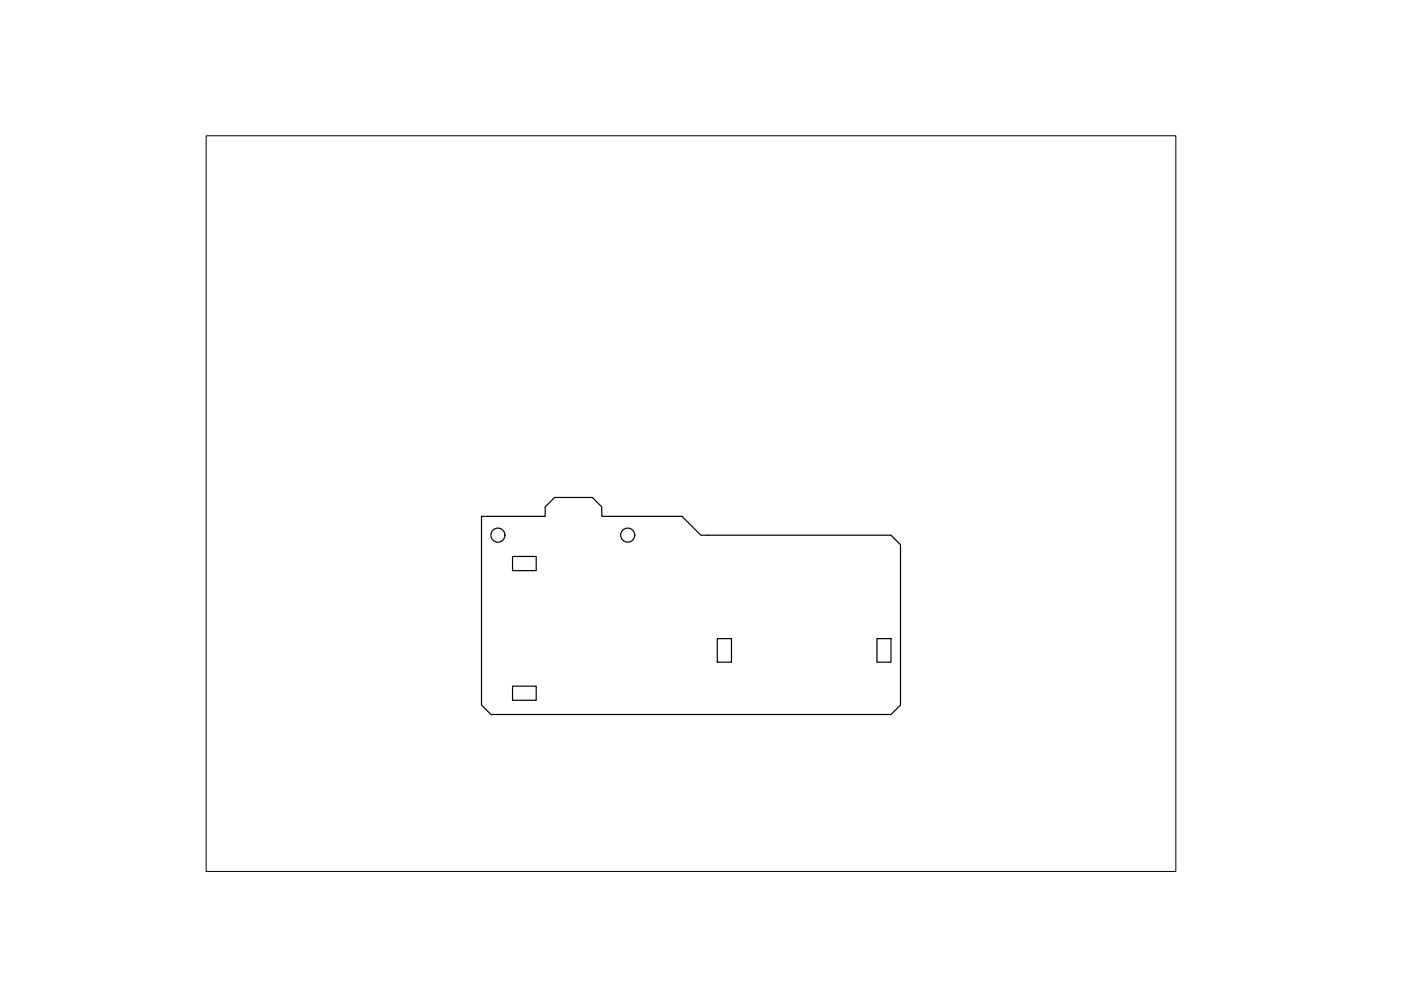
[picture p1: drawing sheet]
<svg xmlns="http://www.w3.org/2000/svg" width="297mm" height="210mm" viewBox="0 0 297 210" stroke-linecap="round" stroke-linejoin="round" font-family="sans-serif">
<!-- layer: 0 -->
<g fill="none" stroke="#000" stroke-width=".25">
<path d="M102.1 109.5h13.5v-2l2-2h8l2 2v2h17l4 4h40.3l2 2v34l-2 2h-84.8l-2-2zM108.7 118h5v3h-5zM152.1 135.4h3v5h-3zM185.9 135.4h3v5h-3zM108.7 145.5h5v3h-5z"/>
<circle cx="105.6" cy="113.5" r="1.49"/>
<circle cx="133.1" cy="113.5" r="1.49"/>
</g>
<path d="M43.7 28.8h205.6v156h-205.6z" fill="none" stroke="#000" stroke-width=".21"/>
</svg>
